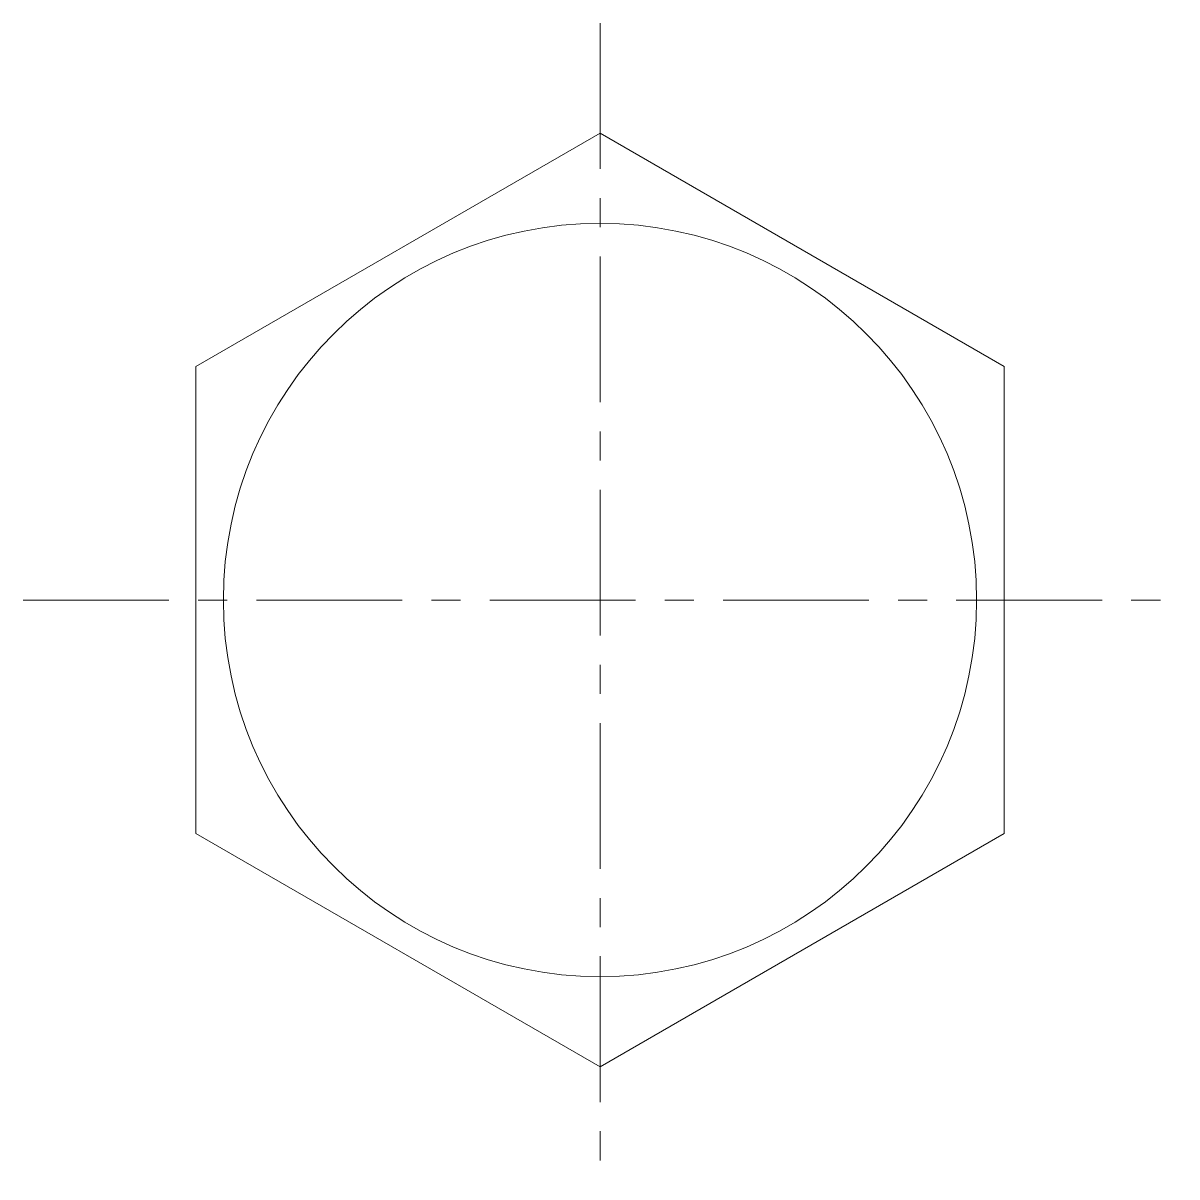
# Model space of a CAD drawing. Header units: millimetres. Extents: x -15.7 to 15.7, y -15.7 to 15.7.
import ezdxf

# ---------------------------------------------------------------- set-up
doc = ezdxf.new("R2010")
doc.units = ezdxf.units.MM
doc.header["$LTSCALE"] = 0.5
doc.linetypes.add('CENTER', pattern=[50.8, 31.75, -6.35, 6.35, -6.35])
doc.layers.get('0').update_dxf_attribs({"color": 9, "lineweight": 15})

msp = doc.modelspace()

# ---------------------------------------------------------------- linework, layer by layer
at = {"color": 1, "linetype": 'CENTER', "ltscale": 0.25}
for p, q in [((0, 15.702), (0, -15.702)), ((-15.702, 0), (15.702, 0))]:
    msp.add_line(p, q, dxfattribs=at)
at = {"ltscale": 0.5}
msp.add_lwpolyline([(-11, -6.351), (0, -12.702), (11, -6.351), (11, 6.351), (0, 12.702), (-11, 6.351)], close=True, dxfattribs=at)
msp.add_circle((0, 0), 10.25, dxfattribs=at)

doc.saveas('drawing.dxf')
